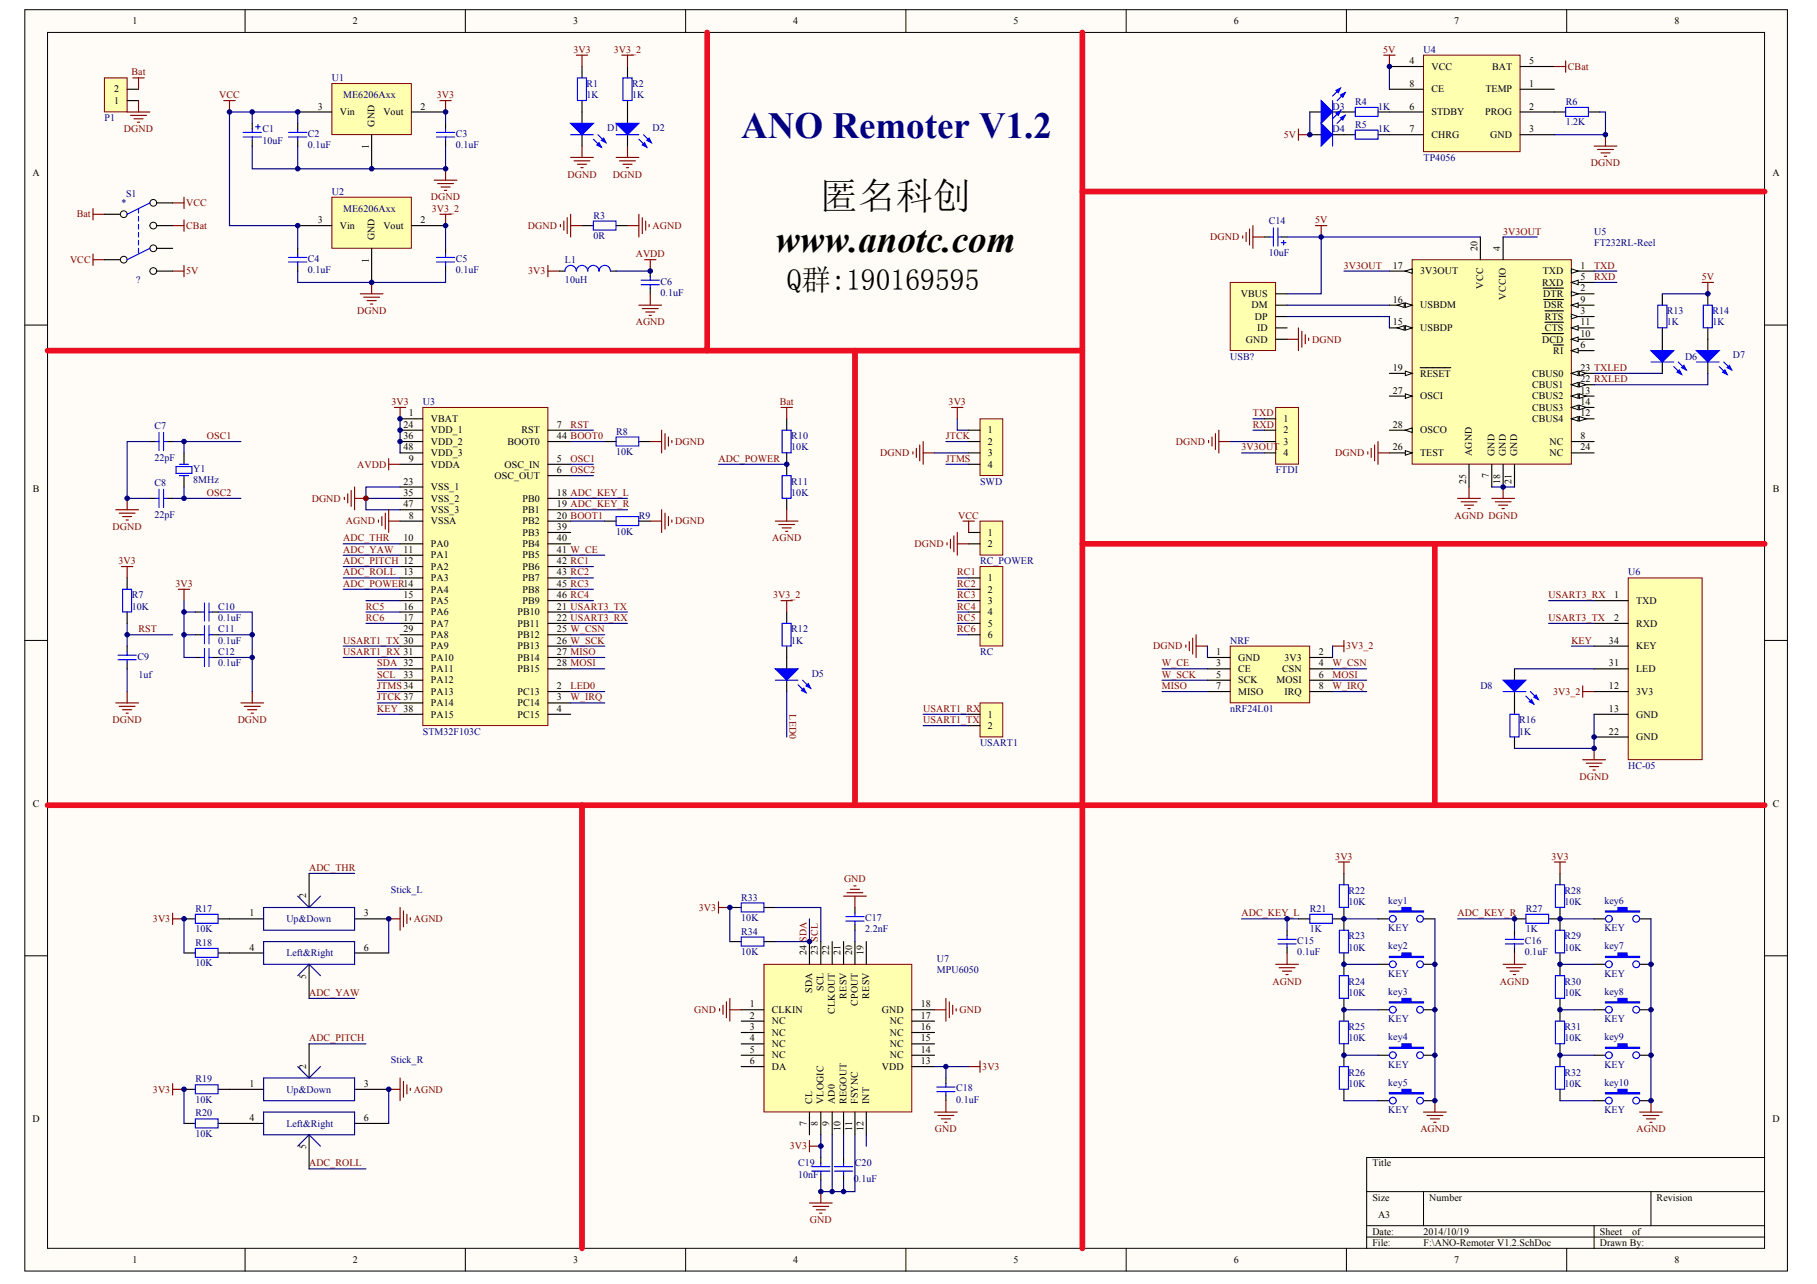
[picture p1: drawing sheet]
<svg xmlns="http://www.w3.org/2000/svg" width="297mm" height="210mm" viewBox="0 0 297 210" stroke-linecap="round" stroke-linejoin="round" font-family="sans-serif">
<defs><g id="words">
<text font-size="6.1" x="134.2" y="34.2">匿名科创</text>
<text font-size="6" fill="#000080" x="121.2" y="22.6">ANO Remoter V1.2</text>
<text font-size="6" x="126.7" y="41.1">www.anotc.com</text>
<text font-size="4.8" x="128.6" y="47.4">Q群:190169595</text>
<g font-size="1.6">
<text x="21.7" y="4">1</text>
<text x="57.7" y="4">2</text>
<text x="93.7" y="4">3</text>
<text x="129.7" y="4">4</text>
<text x="165.7" y="4">5</text>
<text x="201.7" y="4">6</text>
<text x="237.7" y="4">7</text>
<text x="273.7" y="4">8</text>
<text x="230.4" y="10.5">4</text>
<text x="234" y="11.4">VCC</text>
<text x="243.9" y="11.4">BAT</text>
<text x="250" y="10.5">5</text>
<text x="18.7" y="17">1</text>
<text x="18.7" y="15.1">2</text>
<text x="51.9" y="17.9">3</text>
<text x="68.7" y="17.9">2</text>
<text x="230.4" y="14.2">8</text>
<text x="230.4" y="17.9">6</text>
<text x="234" y="15.1">CE</text>
<text x="242.8" y="15.1">TEMP</text>
<text x="250" y="14.2">1</text>
<text x="250" y="17.9">2</text>
<text x="55.5" y="18.8">Vin</text>
<text x="61.2" y="20.7" transform="rotate(-90 61.2 20.7)">GND</text>
<text x="62.7" y="18.8">Vout</text>
<text x="230.4" y="21.6">7</text>
<text x="234" y="18.8">STDBY</text>
<text x="234" y="22.5">CHRG</text>
<text x="242.8" y="18.8">PROG</text>
<text x="243.6" y="22.5">GND</text>
<text x="250" y="21.6">3</text>
<text x="5.3" y="28.8">A</text>
<text x="60.3" y="24.3" transform="rotate(-90 60.3 24.3)">1</text>
<text x="289.7" y="28.8">A</text>
<text x="51.9" y="36.5">3</text>
<text x="55.5" y="37.4">Vin</text>
<text x="61.2" y="39.3" transform="rotate(-90 61.2 39.3)">GND</text>
<text x="62.7" y="37.4">Vout</text>
<text x="68.7" y="36.5">2</text>
<text x="241.5" y="41" transform="rotate(-90 241.5 41)">20</text>
<text x="245.3" y="41" transform="rotate(-90 245.3 41)">4</text>
<text x="60.3" y="42.9" transform="rotate(-90 60.3 42.9)">1</text>
<text x="227.7" y="43.9">17</text>
<text x="232.2" y="44.8">3V3OUT</text>
<text x="242.5" y="47.2" transform="rotate(-90 242.5 47.2)">VCC</text>
<text x="252.1" y="46.7">RXD</text>
<text x="252.2" y="44.8">TXD</text>
<text x="258.4" y="45.8">5</text>
<text x="258.4" y="43.9">1</text>
<text x="258.4" y="47.6">2</text>
<text x="202.8" y="48.6">VBUS</text>
<text x="204.6" y="50.4">DM</text>
<text x="205.1" y="52.3">DP</text>
<text x="227.7" y="53.2">15</text>
<text x="227.7" y="49.5">16</text>
<text x="232.2" y="50.4">USBDM</text>
<text x="246.2" y="49" transform="rotate(-90 246.2 49)">VCCIO</text>
<text x="252.3" y="48.6">DTR</text>
<text x="252.4" y="50.4">DSR</text>
<text x="252.6" y="52.3">RTS</text>
<text x="258.4" y="49.5">9</text>
<text x="258.4" y="53.2">11</text>
<text x="258.4" y="51.3">3</text>
<text x="203.7" y="56">GND</text>
<text x="205.5" y="54.1">ID</text>
<text x="232.2" y="54.1">USBDP</text>
<text x="252.1" y="56">DCD</text>
<text x="252.6" y="54.1">CTS</text>
<text x="253.9" y="57.8">RI</text>
<text x="258.4" y="56.9">6</text>
<text x="258.4" y="55.1">10</text>
<text x="227.7" y="60.6">19</text>
<text x="227.7" y="64.4">27</text>
<text x="232.2" y="61.6">RESET</text>
<text x="232.2" y="65.3">OSCI</text>
<text x="250.4" y="65.3">CBUS2</text>
<text x="250.4" y="63.4">CBUS1</text>
<text x="250.4" y="61.6">CBUS0</text>
<text x="258.4" y="64.4">13</text>
<text x="258.4" y="62.5">22 RXLED</text>
<text x="258.4" y="60.6">23 TXLED</text>
<text x="66" y="69.9">24</text>
<text x="66" y="71.8">36</text>
<text x="66.8" y="68.1">1</text>
<text x="70.4" y="69">VBAT</text>
<text x="70.4" y="70.9">VDD_1</text>
<text x="85.3" y="70.9">RST</text>
<text x="91.1" y="69.9">7</text>
<text x="91.1" y="71.8">44 BOOT0</text>
<text x="161.5" y="70.9">1</text>
<text x="209.8" y="69">1</text>
<text x="209.8" y="70.9">2</text>
<text x="227.7" y="69.9">28</text>
<text x="232.2" y="70.9">OSCO</text>
<text x="250.4" y="69">CBUS4</text>
<text x="250.4" y="67.1">CBUS3</text>
<text x="258.4" y="71.8">8</text>
<text x="258.4" y="68.1">12</text>
<text x="258.4" y="66.2">14</text>
<text x="66" y="73.6">48</text>
<text x="66.8" y="75.5">9</text>
<text x="70.4" y="76.4">VDDA</text>
<text x="70.4" y="72.7">VDD_2</text>
<text x="70.4" y="74.6">VDD_3</text>
<text x="82.5" y="76.4">OSC_IN</text>
<text x="83" y="72.7">BOOT0</text>
<text x="91.1" y="75.5">5</text>
<text x="91.1" y="77.4">6</text>
<text x="161.5" y="72.7">2</text>
<text x="161.5" y="74.6">3</text>
<text x="161.5" y="76.4">4</text>
<text x="209.8" y="72.7">3</text>
<text x="209.8" y="74.6">4</text>
<text x="227.7" y="73.6">26</text>
<text x="232.2" y="74.6">TEST</text>
<text x="240.6" y="74.6" transform="rotate(-90 240.6 74.6)">AGND</text>
<text x="244.3" y="74.6" transform="rotate(-90 244.3 74.6)">GND</text>
<text x="246.2" y="74.6" transform="rotate(-90 246.2 74.6)">GND</text>
<text x="248" y="74.6" transform="rotate(-90 248 74.6)">GND</text>
<text x="253.3" y="74.6">NC</text>
<text x="253.3" y="72.7">NC</text>
<text x="258.4" y="73.6">24</text>
<text x="5.4" y="80.4">B</text>
<text x="66" y="79.2">23</text>
<text x="66" y="81.1">35</text>
<text x="66" y="82.9">47</text>
<text x="70.4" y="80.1">VSS_1</text>
<text x="70.4" y="82">VSS_2</text>
<text x="70.4" y="83.9">VSS_3</text>
<text x="80.9" y="78.3">OSC_OUT</text>
<text x="85.4" y="82">PB0</text>
<text x="85.4" y="83.9">PB1</text>
<text x="91.1" y="81.1">18 ADC_KEY_L</text>
<text x="91.1" y="82.9">19 ADC_KEY_R</text>
<text x="239.7" y="79.1" transform="rotate(-90 239.7 79.1)">25</text>
<text x="243.4" y="78.2" transform="rotate(-90 243.4 78.2)">7</text>
<text x="245.3" y="79.1" transform="rotate(-90 245.3 79.1)">18</text>
<text x="247.1" y="79.1" transform="rotate(-90 247.1 79.1)">21</text>
<text x="289.8" y="80.4">B</text>
<text x="66" y="88.5">10</text>
<text x="66.8" y="84.8">8</text>
<text x="70.4" y="85.7">VSSA</text>
<text x="70.4" y="89.4">PA0</text>
<text x="85.4" y="85.7">PB2</text>
<text x="85.4" y="87.6">PB3</text>
<text x="85.4" y="89.4">PB4</text>
<text x="91.1" y="84.8">20 BOOT1</text>
<text x="91.1" y="86.6">39</text>
<text x="91.1" y="88.5">40</text>
<text x="161.5" y="87.6">1</text>
<text x="161.5" y="89.4">2</text>
<text x="66" y="90.4">11</text>
<text x="66" y="94.1">13</text>
<text x="70.4" y="91.3">PA1</text>
<text x="70.4" y="93.1">PA2</text>
<text x="70.4" y="95">PA3</text>
<text x="85.4" y="91.3">PB5</text>
<text x="85.4" y="93.1">PB6</text>
<text x="85.4" y="95">PB7</text>
<text x="91.1" y="90.4">41 W_CE</text>
<text x="91.1" y="92.2">42 RC1</text>
<text x="91.1" y="94.1">43 RC2</text>
<text x="91.1" y="95.9">45 RC3</text>
<text x="161.5" y="95">1</text>
<text x="66" y="97.8">15</text>
<text x="66" y="99.6">16</text>
<text x="66" y="101.5">17</text>
<text x="70.4" y="96.9">PA4</text>
<text x="70.4" y="98.7">PA5</text>
<text x="70.4" y="100.6">PA6</text>
<text x="84.6" y="100.6">PB10</text>
<text x="85.4" y="96.9">PB8</text>
<text x="85.4" y="98.7">PB9</text>
<text x="91.1" y="99.6">21 USART3_TX</text>
<text x="91.1" y="101.5">22 USART3_RX</text>
<text x="91.1" y="97.8">46 RC4</text>
<text x="161.5" y="96.9">2</text>
<text x="161.5" y="98.7">3</text>
<text x="161.5" y="100.6">4</text>
<text x="263.9" y="97.8">1</text>
<text x="263.9" y="101.5">2</text>
<text x="267.5" y="98.7">TXD</text>
<text x="66" y="103.4">29</text>
<text x="70.4" y="102.4">PA7</text>
<text x="70.4" y="104.3">PA8</text>
<text x="70.4" y="106.2">PA9</text>
<text x="84.6" y="102.4">PB11</text>
<text x="84.6" y="104.3">PB12</text>
<text x="84.6" y="106.2">PB13</text>
<text x="91.1" y="103.4">25 W_CSN</text>
<text x="91.1" y="105.2">26 W_SCK</text>
<text x="91.1" y="107.1">27 MISO</text>
<text x="161.5" y="102.4">5</text>
<text x="161.5" y="104.3">6</text>
<text x="198.8" y="107.1">1</text>
<text x="215.6" y="107.1">2</text>
<text x="263" y="105.2">34</text>
<text x="267.5" y="102.4">RXD</text>
<text x="267.5" y="106.2">KEY</text>
<text x="66" y="110.8">33</text>
<text x="70.4" y="108">PA10</text>
<text x="70.4" y="109.9">PA11</text>
<text x="70.4" y="111.7">PA12</text>
<text x="70.4" y="113.6">PA13</text>
<text x="84.6" y="113.6">PC13</text>
<text x="84.6" y="108">PB14</text>
<text x="84.6" y="109.9">PB15</text>
<text x="91.1" y="112.7">2</text>
<text x="91.1" y="108.9">28 MOSI</text>
<text x="198.8" y="108.9">3</text>
<text x="198.8" y="110.8">5</text>
<text x="198.8" y="112.7">7</text>
<text x="202.4" y="108">GND</text>
<text x="202.4" y="109.9">CE</text>
<text x="202.4" y="111.7">SCK</text>
<text x="202.4" y="113.6">MISO</text>
<text x="208.7" y="111.7">MOSI</text>
<text x="209.6" y="109.9">CSN</text>
<text x="210" y="113.6">IRQ</text>
<text x="210" y="108">3V3</text>
<text x="215.6" y="112.7">8</text>
<text x="215.6" y="110.8">6</text>
<text x="215.6" y="108.9">4</text>
<text x="263" y="108.9">31</text>
<text x="263" y="112.7">12</text>
<text x="267.5" y="109.9">LED</text>
<text x="267.5" y="113.6">3V3</text>
<text x="70.4" y="115.4">PA14</text>
<text x="70.4" y="117.3">PA15</text>
<text x="84.6" y="115.4">PC14</text>
<text x="84.6" y="117.3">PC15</text>
<text x="91.1" y="114.5">3</text>
<text x="91.1" y="116.4">4</text>
<text x="161.5" y="117.3">1</text>
<text x="161.5" y="119.2">2</text>
<text x="263" y="116.4">13</text>
<text x="267.5" y="117.3">GND</text>
<text x="263" y="120.1">22</text>
<text x="267.5" y="121">GND</text>
<text x="5.4" y="131.9">C</text>
<text x="289.8" y="131.9">C</text>
<text x="40.8" y="149.8">1</text>
<text x="50.1" y="146.9" transform="rotate(-90 50.1 146.9)">2</text>
<text x="59.5" y="149.8">3</text>
<text x="40.8" y="155.4">4</text>
<text x="59.5" y="155.4">6</text>
<text x="50.1" y="160" transform="rotate(-90 50.1 160)">5</text>
<text x="131.9" y="156.2" transform="rotate(-90 131.9 156.2)">24 SDA</text>
<text x="133.7" y="156.2" transform="rotate(-90 133.7 156.2)">23 SCL</text>
<text x="135.6" y="156.2" transform="rotate(-90 135.6 156.2)">22</text>
<text x="137.4" y="156.2" transform="rotate(-90 137.4 156.2)">21</text>
<text x="139.3" y="156.2" transform="rotate(-90 139.3 156.2)">20</text>
<text x="141.1" y="156.2" transform="rotate(-90 141.1 156.2)">19</text>
<text x="122.6" y="164.7">1</text>
<text x="122.6" y="166.5">2</text>
<text x="126.2" y="165.6">CLKIN</text>
<text x="126.2" y="167.5">NC</text>
<text x="132.8" y="162.3" transform="rotate(-90 132.8 162.3)">SDA</text>
<text x="134.6" y="162" transform="rotate(-90 134.6 162)">SCL</text>
<text x="136.5" y="165.7" transform="rotate(-90 136.5 165.7)">CLKOUT</text>
<text x="138.4" y="163.2" transform="rotate(-90 138.4 163.2)">RESV</text>
<text x="140.2" y="164.4" transform="rotate(-90 140.2 164.4)">CPOUT</text>
<text x="142.1" y="163.2" transform="rotate(-90 142.1 163.2)">RESV</text>
<text x="144.2" y="165.6">GND</text>
<text x="145.5" y="167.5">NC</text>
<text x="150.5" y="166.5">17</text>
<text x="150.5" y="164.7">18</text>
<text x="122.6" y="168.4">3</text>
<text x="122.6" y="170.2">4</text>
<text x="122.6" y="172.1">5</text>
<text x="122.6" y="174">6</text>
<text x="126.2" y="169.3">NC</text>
<text x="126.2" y="171.2">NC</text>
<text x="126.2" y="173">NC</text>
<text x="145.5" y="173">NC</text>
<text x="145.5" y="171.2">NC</text>
<text x="145.5" y="169.3">NC</text>
<text x="150.5" y="174">13</text>
<text x="150.5" y="172.1">14</text>
<text x="150.5" y="170.2">15</text>
<text x="150.5" y="168.4">16</text>
<text x="40.8" y="177.7">1</text>
<text x="50.1" y="174.7" transform="rotate(-90 50.1 174.7)">2</text>
<text x="59.5" y="177.7">3</text>
<text x="126.2" y="174.9">DA</text>
<text x="144.2" y="174.9">VDD</text>
<text x="5.3" y="183.5">D</text>
<text x="40.8" y="183.3">4</text>
<text x="59.5" y="183.3">6</text>
<text x="131.9" y="184.1" transform="rotate(-90 131.9 184.1)">7</text>
<text x="132.8" y="180.5" transform="rotate(-90 132.8 180.5)">CL</text>
<text x="133.7" y="184.1" transform="rotate(-90 133.7 184.1)">8</text>
<text x="134.6" y="180.5" transform="rotate(-90 134.6 180.5)">VLOGIC</text>
<text x="135.6" y="184.1" transform="rotate(-90 135.6 184.1)">9</text>
<text x="136.5" y="180.5" transform="rotate(-90 136.5 180.5)">AD0</text>
<text x="137.4" y="185" transform="rotate(-90 137.4 185)">10</text>
<text x="138.4" y="180.5" transform="rotate(-90 138.4 180.5)">REGOUT</text>
<text x="139.3" y="185" transform="rotate(-90 139.3 185)">11</text>
<text x="140.2" y="180.5" transform="rotate(-90 140.2 180.5)">FSYNC</text>
<text x="141.1" y="185" transform="rotate(-90 141.1 185)">12</text>
<text x="142.1" y="180.5" transform="rotate(-90 142.1 180.5)">INT</text>
<text x="289.7" y="183.5">D</text>
<text x="50.1" y="187.8" transform="rotate(-90 50.1 187.8)">5</text>
<text x="224.3" y="190.7">Title</text>
<text x="224.3" y="196.3">Size</text>
<text x="233.6" y="196.3">Number</text>
<text x="270.8" y="196.3">Revision</text>
<text x="224.3" y="201.8">Date:</text>
<text x="224.3" y="203.7">File:</text>
<text x="225.3" y="199">A3</text>
<text x="232.7" y="201.8">2014/10/19</text>
<text x="232.7" y="203.7">F:\ANO-Remoter V1.2.SchDoc</text>
<text x="261.5" y="201.8">Sheet</text>
<text x="261.5" y="203.7">Drawn By:</text>
<text x="266.8" y="201.8">of</text>
<text x="21.7" y="206.5">1</text>
<text x="57.7" y="206.5">2</text>
<text x="93.7" y="206.5">3</text>
<text x="129.7" y="206.5">4</text>
<text x="165.7" y="206.5">5</text>
<text x="201.7" y="206.5">6</text>
<text x="237.7" y="206.5">7</text>
<text x="273.7" y="206.5">8</text>
</g>
<g font-size="1.6" fill="#800000">
<text x="93.7" y="8.6">3V3</text>
<text x="100.4" y="8.6">3V3_2</text>
<text x="226.1" y="8.6">5V</text>
<text x="256.3" y="11.4">CBat</text>
<text x="21.5" y="12.3">Bat</text>
<text x="35.8" y="16">VCC</text>
<text x="71.4" y="16">3V3</text>
<text x="20.3" y="21.6">DGND</text>
<text x="209.9" y="22.5">5V</text>
<text x="92.8" y="29.1">DGND</text>
<text x="100.2" y="29.1">DGND</text>
<text x="260.1" y="27.2">DGND</text>
<text x="12.5" y="35.6">Bat</text>
<text x="30.5" y="33.7">VCC</text>
<text x="70.5" y="32.8">DGND</text>
<text x="70.6" y="34.6">3V3_2</text>
<text x="30.5" y="37.4">CBat</text>
<text x="86.3" y="37.4">DGND</text>
<text x="106.7" y="37.4">AGND</text>
<text x="197.8" y="39.3">DGND</text>
<text x="215" y="36.5">5V</text>
<text x="245.7" y="38.3">3V3OUT</text>
<text x="11.5" y="43">VCC</text>
<text x="30.5" y="44.8">5V</text>
<text x="86.4" y="44.8">3V3</text>
<text x="103.9" y="42.1">AVDD</text>
<text x="219.7" y="43.9">3V3OUT</text>
<text x="260.6" y="43.9">TXD</text>
<text x="260.6" y="45.8">RXD</text>
<text x="278.2" y="45.8">5V</text>
<text x="58.4" y="51.3">DGND</text>
<text x="103.9" y="53.2">AGND</text>
<text x="214.5" y="56">DGND</text>
<text x="33.8" y="71.8">OSC1</text>
<text x="64" y="66.2">3V3</text>
<text x="93.3" y="69.9">RST</text>
<text x="127.5" y="66.2">Bat</text>
<text x="154.6" y="71.8">JTCK</text>
<text x="155.1" y="66.2">3V3</text>
<text x="204.8" y="68.1">TXD</text>
<text x="204.8" y="69.9">RXD</text>
<text x="58.4" y="76.4">AVDD</text>
<text x="93.3" y="75.5">OSC1</text>
<text x="93.3" y="77.4">OSC2</text>
<text x="110.4" y="72.7">DGND</text>
<text x="117.5" y="75.5">ADC_POWER</text>
<text x="143.9" y="74.6">DGND</text>
<text x="154.6" y="75.5">JTMS</text>
<text x="192.2" y="72.7">DGND</text>
<text x="203" y="73.6">3V3OUT</text>
<text x="218.3" y="74.6">DGND</text>
<text x="33.8" y="81.1">OSC2</text>
<text x="51" y="82">DGND</text>
<text x="18.4" y="86.6">DGND</text>
<text x="56.1" y="88.5">ADC_THR</text>
<text x="56.5" y="85.7">AGND</text>
<text x="110.4" y="85.7">DGND</text>
<text x="126.2" y="88.5">AGND</text>
<text x="149.5" y="89.4">DGND</text>
<text x="156.7" y="84.8">VCC</text>
<text x="237.8" y="84.8">AGND DGND</text>
<text x="19.4" y="92.2">3V3</text>
<text x="28.7" y="95.9">3V3</text>
<text x="56.1" y="90.4">ADC_YAW</text>
<text x="56.1" y="92.2">ADC_PITCH 12</text>
<text x="56.1" y="94.1">ADC_ROLL</text>
<text x="56.1" y="95.9">ADC_POWER14</text>
<text x="156.5" y="94.1">RC1</text>
<text x="156.5" y="95.9">RC2</text>
<text x="59.8" y="99.6">RC5</text>
<text x="59.8" y="101.5">RC6</text>
<text x="126.4" y="97.8">3V3_2</text>
<text x="156.5" y="97.8">RC3</text>
<text x="156.5" y="99.6">RC4</text>
<text x="156.5" y="101.5">RC5</text>
<text x="253.2" y="97.8">USART3_RX</text>
<text x="253.2" y="101.5">USART3_TX</text>
<text x="22.6" y="103.4">RST</text>
<text x="56.1" y="105.2">USART1_TX 30</text>
<text x="56.1" y="107.1">USART1_RX 31</text>
<text x="156.5" y="103.4">RC6</text>
<text x="188.5" y="106.2">DGND</text>
<text x="220.1" y="106.2">3V3_2</text>
<text x="256.9" y="105.2">KEY</text>
<text x="61.7" y="112.7">JTMS34</text>
<text x="61.7" y="110.8">SCL</text>
<text x="61.7" y="108.9">SDA 32</text>
<text x="93.3" y="112.7">LED0</text>
<text x="190" y="108.9">W_CE</text>
<text x="190" y="110.8">W_SCK</text>
<text x="190" y="112.7">MISO</text>
<text x="217.8" y="108.9">W_CSN</text>
<text x="217.8" y="110.8">MOSI</text>
<text x="217.8" y="112.7">W_IRQ</text>
<text x="253.9" y="113.6">3V3_2</text>
<text x="18.4" y="118.2">DGND</text>
<text x="38.9" y="118.2">DGND</text>
<text x="61.7" y="114.5">JTCK 37</text>
<text x="61.7" y="116.4">KEY 38</text>
<text x="93.3" y="114.5">W_IRQ</text>
<text x="129.1" y="116.8" transform="rotate(90 129.1 116.8)">LED0</text>
<text x="150.9" y="118.2">USART1_TX</text>
<text x="150.9" y="116.4">USART1_RX</text>
<text x="258.2" y="127.5">DGND</text>
<text x="50.5" y="142.4">ADC_THR</text>
<text x="218.3" y="140.5">3V3</text>
<text x="253.6" y="140.5">3V3</text>
<text x="114.2" y="148.9">3V3</text>
<text x="138" y="144.2">GND</text>
<text x="203" y="149.8">ADC_KEY_L</text>
<text x="238.3" y="149.8">ADC_KEY_R</text>
<text x="25" y="150.7">3V3</text>
<text x="67.6" y="150.7">AGND</text>
<text x="208" y="161">AGND</text>
<text x="245.2" y="161">AGND</text>
<text x="50.5" y="162.8">ADC_YAW</text>
<text x="113.5" y="165.6">GND</text>
<text x="156.9" y="165.6">GND</text>
<text x="50.5" y="170.2">ADC_PITCH</text>
<text x="25" y="178.6">3V3</text>
<text x="67.6" y="178.6">AGND</text>
<text x="160.6" y="174.9">3V3</text>
<text x="152.9" y="185.1">GND</text>
<text x="232.2" y="185.1">AGND</text>
<text x="267.5" y="185.1">AGND</text>
<text x="50.5" y="190.7">ADC_ROLL</text>
<text x="129.1" y="187.9">3V3</text>
<text x="132.4" y="200">GND</text>
</g>
<g font-size="1.6" fill="#000080">
<text x="232.7" y="8.6">U4</text>
<text x="54.2" y="13.3">U1</text>
<text x="56.1" y="16">ME6206Axx</text>
<text x="95.9" y="16">1K</text>
<text x="95.9" y="14.2">R1</text>
<text x="103.3" y="16">1K</text>
<text x="103.3" y="14.2">R2</text>
<text x="217.8" y="17.9">D3</text>
<text x="221.6" y="17.2">R4</text>
<text x="225.3" y="17.9">1K</text>
<text x="256" y="17.2">R6</text>
<text x="17.1" y="19.8">P1</text>
<text x="42.9" y="23.5">10uF</text>
<text x="42.9" y="21.6">C1</text>
<text x="50.3" y="22.4">C2</text>
<text x="74.5" y="22.4">C3</text>
<text x="99.2" y="21.4">D1</text>
<text x="106.7" y="21.4">D2</text>
<text x="217.8" y="21.6">D4</text>
<text x="221.6" y="20.9">R5</text>
<text x="225.3" y="21.6">1K</text>
<text x="256" y="20.5">1.2K</text>
<text x="50.3" y="24.2">0.1uF</text>
<text x="74.5" y="24.2">0.1uF</text>
<text x="232.7" y="26.3">TP4056</text>
<text x="19.9" y="33.7">*</text>
<text x="20.6" y="32.2">S1</text>
<text x="54.2" y="31.8">U2</text>
<text x="56.1" y="34.6">ME6206Axx</text>
<text x="97" y="35.7">R3</text>
<text x="97" y="39.1">0R</text>
<text x="207.4" y="41.9">10uF</text>
<text x="207.4" y="36.7">C14</text>
<text x="260.6" y="38.3">U5</text>
<text x="260.6" y="40.2">FT232RL-Reel</text>
<text x="22.3" y="46.3">?</text>
<text x="50.3" y="44.7">0.1uF</text>
<text x="50.3" y="42.8">C4</text>
<text x="74.5" y="44.7">0.1uF</text>
<text x="74.5" y="42.8">C5</text>
<text x="92.4" y="46.3">10uH</text>
<text x="92.4" y="43">L1</text>
<text x="108" y="46.5">C6</text>
<text x="108" y="48.4">0.1uF</text>
<text x="272.5" y="53.2">1K</text>
<text x="272.5" y="51.3">R13</text>
<text x="279.9" y="53.2">1K</text>
<text x="279.9" y="51.3">R14</text>
<text x="201.1" y="58.8">USB?</text>
<text x="275.5" y="58.8">D6</text>
<text x="283.3" y="58.6">D7</text>
<text x="25.2" y="70.1">C7</text>
<text x="69.1" y="66.2">U3</text>
<text x="100.7" y="71">R8</text>
<text x="129.4" y="71.8">R10</text>
<text x="25.2" y="75.3">22pF</text>
<text x="31.6" y="77.2">Y1</text>
<text x="100.7" y="74.4">10K</text>
<text x="129.4" y="73.6">10K</text>
<text x="208.5" y="77.4">FTDI</text>
<text x="25.2" y="79.4">C8</text>
<text x="31.6" y="79">8MHz</text>
<text x="129.4" y="81.1">10K</text>
<text x="129.4" y="79.2">R11</text>
<text x="160.2" y="79.2">SWD</text>
<text x="25.2" y="84.6">22pF</text>
<text x="100.7" y="87.4">10K</text>
<text x="104.4" y="84.8">R9</text>
<text x="160.2" y="92.2">RC_POWER</text>
<text x="266.2" y="94.1">U6</text>
<text x="21.5" y="99.6">10K</text>
<text x="21.5" y="97.8">R7</text>
<text x="35.7" y="101.5">0.1uF</text>
<text x="35.7" y="99.6">C10</text>
<text x="22.5" y="107.8">C9</text>
<text x="35.7" y="105.2">0.1uF</text>
<text x="35.7" y="103.4">C11</text>
<text x="35.7" y="107.1">C12</text>
<text x="129.4" y="105.2">1K</text>
<text x="129.4" y="103.4">R12</text>
<text x="160.2" y="107.1">RC</text>
<text x="201.1" y="105.2">NRF</text>
<text x="22.6" y="110.8">1uf</text>
<text x="35.7" y="108.9">0.1uF</text>
<text x="132.7" y="110.6">D5</text>
<text x="242" y="112.7">D8</text>
<text x="201.1" y="116.4">nRF24L01</text>
<text x="248.3" y="118.2">R16</text>
<text x="69.1" y="120.1">STM32F103C</text>
<text x="160.2" y="121.9">USART1</text>
<text x="248.3" y="120.1">1K</text>
<text x="266.2" y="125.7">HC-05</text>
<text x="31.9" y="149.1">R17</text>
<text x="63.9" y="145.9">Stick_L</text>
<text x="121.2" y="147.2">R33</text>
<text x="214.1" y="149.1">R21</text>
<text x="220.4" y="148">10K</text>
<text x="220.4" y="146.1">R22</text>
<text x="227" y="147.8">key1</text>
<text x="249.4" y="149.1">R27</text>
<text x="255.8" y="148">10K</text>
<text x="255.8" y="146.1">R28</text>
<text x="262.3" y="147.8">key6</text>
<text x="31.9" y="152.4">10K</text>
<text x="31.9" y="154.6">R18</text>
<text x="46.8" y="150.7">Up&amp;Down</text>
<text x="121.2" y="152.8">R34</text>
<text x="121.2" y="150.6">10K</text>
<text x="141.4" y="152.4">2.2nF</text>
<text x="141.4" y="150.6">C17</text>
<text x="212.1" y="154.3">C15</text>
<text x="214.1" y="152.4">1K</text>
<text x="220.4" y="155.4">10K</text>
<text x="220.4" y="153.5">R23</text>
<text x="227" y="152.2">KEY</text>
<text x="227" y="155.2">key2</text>
<text x="249.3" y="154.3">C16</text>
<text x="249.4" y="152.4">1K</text>
<text x="255.8" y="155.4">10K</text>
<text x="255.8" y="153.5">R29</text>
<text x="262.3" y="152.2">KEY</text>
<text x="262.3" y="155.2">key7</text>
<text x="31.9" y="158">10K</text>
<text x="46.8" y="156.3">Left&amp;Right</text>
<text x="121.2" y="156.1">10K</text>
<text x="153.1" y="157.2">U7</text>
<text x="153.1" y="159.1">MPU6050</text>
<text x="212.1" y="156.1">0.1uF</text>
<text x="220.4" y="161">R24</text>
<text x="227" y="159.7">KEY</text>
<text x="249.3" y="156.1">0.1uF</text>
<text x="255.8" y="161">R30</text>
<text x="262.3" y="159.7">KEY</text>
<text x="220.4" y="162.8">10K</text>
<text x="227" y="162.6">key3</text>
<text x="227" y="167.1">KEY</text>
<text x="255.8" y="162.8">10K</text>
<text x="262.3" y="162.6">key8</text>
<text x="262.3" y="167.1">KEY</text>
<text x="63.9" y="173.8">Stick_R</text>
<text x="220.4" y="170.2">10K</text>
<text x="220.4" y="168.4">R25</text>
<text x="227" y="170.1">key4</text>
<text x="255.8" y="170.2">10K</text>
<text x="255.8" y="168.4">R31</text>
<text x="262.3" y="170.1">key9</text>
<text x="31.9" y="176.9">R19</text>
<text x="46.8" y="178.6">Up&amp;Down</text>
<text x="156.3" y="178.4">C18</text>
<text x="220.4" y="177.7">10K</text>
<text x="220.4" y="175.8">R26</text>
<text x="227" y="174.5">KEY</text>
<text x="227" y="177.5">key5</text>
<text x="255.8" y="177.7">10K</text>
<text x="255.8" y="175.8">R32</text>
<text x="262.3" y="174.5">KEY</text>
<text x="262.3" y="177.5">key10</text>
<text x="31.9" y="180.3">10K</text>
<text x="31.9" y="185.9">10K</text>
<text x="31.9" y="182.5">R20</text>
<text x="46.8" y="184.2">Left&amp;Right</text>
<text x="156.3" y="180.3">0.1uF</text>
<text x="227" y="182">KEY</text>
<text x="262.3" y="182">KEY</text>
<text x="130.5" y="190.7">C19</text>
<text x="139.8" y="190.7">C20</text>
<text x="130.5" y="192.5">10nF</text>
<text x="139.6" y="193.3">0.1uF</text>
</g>
</g></defs>
<g fill="#fffcf8" stroke="#000" stroke-width=".16">
<path d="M4.1 1.6h288.1v206.2h-288.1z"/>
<path d="M7.8 5.3h280.7v198.8h-280.7z"/>
</g>
<g fill="none" stroke="#000" stroke-width=".16">
<path d="M40.1 1.6v3.7M76.1 1.6v3.7M112.1 1.6v3.7M148.1 1.6v3.7M184.1 1.6v3.7M220.1 1.6v3.7M256.1 1.6v3.7M4.1 53.1h3.7M288.5 53.1h3.7M4.1 104.7h3.7M288.5 104.7h3.7M4.1 156.3h3.7"/>
<path d="M288.5 156.3h3.7M223.4 194.8h65.1M232.7 194.8v5.6M269.9 194.8v5.6M288.5 189.2h-65.1v14.9M40.1 204.1v3.7M76.1 204.1v3.7M112.1 204.1v3.7M148.1 204.1v3.7M184.1 204.1v3.7M220.1 204.1v3.7M223.4 200.4h65.1"/>
<path d="M223.4 202.2h65.1M256.1 204.1v3.7M260.6 200.4v3.7"/>
</g>
<circle cx="59.8" cy="81.5" r=".36" fill="#000080" stroke="#000080" stroke-width=".16"/>
<path d="M69.1 66.6h20.5v52h-20.5z" fill="#ffffb0" stroke="#800000" stroke-width=".16"/>
<g fill="none" stroke="#000" stroke-width=".19">
<path d="M95.1 10.9v1.8M95.1 16.4v3.8M95.1 22v1.9M24.5 72.2h.9M27.3 72.2h.9M30.1 74v1.9M30.1 77.8v1.8M65.4 68.5h3.7M65.4 75.9h3.7M65.4 70.3h3.7M65.4 79.6h3.7M65.4 72.2h3.7"/>
<path d="M65.4 74h3.7M89.6 75.9h3.7M89.6 77.8h3.7M89.6 70.3h3.7M89.6 72.2h3.7M98.9 72.2h1.8M104.4 72.2h1.9M20.8 94.5v1.8M24.5 81.5h.9M27.3 81.5h.9M65.4 85.2h3.7M65.4 88.9h3.7"/>
<path d="M65.4 90.8h3.7M65.4 92.6h3.7M65.4 94.5h3.7M65.4 96.3h3.7M65.4 98.2h3.7M65.4 81.5h3.7M65.4 83.3h3.7M89.6 85.2h3.7M89.6 88.9h3.7M89.6 90.8h3.7M89.6 92.6h3.7M89.6 94.5h3.7"/>
<path d="M89.6 96.3h3.7M89.6 98.2h3.7M89.6 81.5h3.7M89.6 83.3h3.7M89.6 87h3.7M98.9 85.2h1.8M104.4 85.2h1.9M20.8 100.1v1.8M20.8 105.6v1M20.8 108.4v.9M31.9 100.1h1M31.9 103.8h1"/>
<path d="M31.9 107.5h1M34.7 100.1h1M34.7 103.8h1M34.7 107.5h1M65.4 113.1h3.7M65.4 114.9h3.7M65.4 116.8h3.7M65.4 100.1h3.7M65.4 101.9h3.7M65.4 103.8h3.7M65.4 105.6h3.7M65.4 107.5h3.7"/>
<path d="M65.4 109.3h3.7M65.4 111.2h3.7M89.6 113.1h3.7M89.6 114.9h3.7M89.6 116.8h3.7M89.6 100.1h3.7M89.6 101.9h3.7M89.6 103.8h3.7M89.6 105.6h3.7M89.6 107.5h3.7M89.6 109.3h3.7"/>
</g>
<g fill="none" stroke="#000080" stroke-width=".19">
<path d="M24.5 72.2h-3.7v9.3h3.7M28.2 72.2h11.2M30.1 72.2v1.8M30.1 79.6v1.9M65.4 79.6h-5.6v3.7h5.6M65.4 68.5v5.5M93.3 72.2h5.6M93.3 75.9h3.7M93.3 77.8h3.7M93.3 70.3h3.7M28.2 81.5h11.2M30.1 98.2v1.9h1.8"/>
<path d="M59.8 81.5h5.6M93.3 85.2h5.6M20.8 101.9v1.9h7.4M20.8 103.8v1.8M20.8 109.3v3.8M35.7 100.1h5.5v13M35.7 107.5h5.5M35.7 103.8h5.5M56.1 107.5h9.3M56.1 105.6h9.3"/>
</g>
<g fill="none" stroke="#800000" stroke-width=".19">
<path d="M93.3 25.7h3.7M93.8 26.3h2.6M94.4 26.9h1.5M95 27.4h.3M95.1 23.9v1.8M58 79.6v3.7M64.5 66.6h1.8M65.4 66.6v1.9M106.3 72.2h1.9M108.2 70.3v3.7M108.7 70.9v2.6M109.3 71.4v1.5"/>
<path d="M109.8 72v.4M18.9 83.3h3.7M19.5 83.9h2.6M19.9 92.6h1.8M20 84.4h1.5M20.6 85h.4M20.8 81.5v1.8M20.8 92.6v1.9M29.2 96.3h1.8M30.1 96.3v1.9M56.3 81.3v.4M56.9 80.7v1.5"/>
<path d="M57.4 80.2v2.6M58 81.5h1.8M106.3 85.2h1.9M108.2 83.3v3.7M108.7 83.9v2.6M109.3 84.4v1.5M109.8 85v.4M18.9 114.9h3.7M19.5 115.5h2.6M20 116h1.5M20.6 116.6h.4M20.8 113.1v1.8"/>
<path d="M39.4 114.9h3.7M39.9 115.5h2.6M40.5 116h1.5M41 116.6h.4M41.2 113.1v1.8"/>
</g>
<g fill="none" stroke="#00f" stroke-width=".19">
<path d="M94.4 12.7h1.5v3.7h-1.5zM93.3 22h3.7M97 22.8l1.3 1.3M97.7 22l1.4 1.3M25.4 72.2h.6M26 70.7v3M26 80v3M26.7 70.7v3M26.7 80v3M26.7 72.2h.6M28.8 76.3h2.6v1.1h-2.6zM29.3 75.9h1.5"/>
<path d="M29.3 77.8h1.5M100.7 71.4h3.7v1.5h-3.7zM20 96.3h1.5v3.7h-1.5zM25.4 81.5h.6M26.7 81.5h.6M33.4 98.6v2.9M34.2 98.6v2.9M100.7 84.4h3.7v1.5h-3.7zM19.3 107.9h3M19.3 107.1h3M20.8 106.6v.5M20.8 107.9v.5"/>
<path d="M32.9 100.1h.5M32.9 103.8h.5M32.9 107.5h.5M33.4 102.3v3M33.4 106v3M34.2 102.3v3M34.2 106v3M34.2 100.1h.5M34.2 103.8h.5M34.2 107.5h.5"/>
</g>
<circle cx="59.8" cy="81.5" r=".36" fill="#800000" stroke="#800000" stroke-width=".16"/>
<g fill="#00f" stroke="#00f" stroke-width=".19">
<path d="M93.3 20.2h3.7l-1.9 1.8z"/>
<path d="M97.6 23.7l.3-.4 .4 .8z"/>
<path d="M98.3 23l.4-.4 .4 .7z"/>
</g>
<path d="M54.2 13.7h13v8.3h-13z" fill="#ffffb0" stroke="#800000" stroke-width=".16"/>
<path d="M48.7 18.3h5.5M67.3 18.3h5.5M41.2 20.2v.9M41.2 23v.9M48.7 20.2v.9M48.7 23v.9M60.8 22v5.6M72.8 20.2v.9M72.8 23v.9" fill="none" stroke="#000" stroke-width=".19"/>
<g fill="none" stroke="#00f" stroke-width=".19">
<path d="M39.7 21.7h3M39.7 22.4h3M41.2 21.1v.6M41.2 22.4v.6M41.8 20.7h.7M42.2 20.4v.7M47.2 21.7h3M47.2 22.4h3M48.7 21.1v.6M48.7 22.4v.6M71.4 21.7h2.9M71.4 22.4h2.9"/>
<path d="M72.8 21.1v.6M72.8 22.4v.6"/>
</g>
<g fill="none" stroke="#800000" stroke-width=".19">
<path d="M36.6 16.4h1.8M37.5 16.4v1.9M71.9 16.4h1.9M72.8 16.4v1.9M71 29.5h3.7M71.5 30h2.6M72.1 30.6h1.5M72.7 31.1h.3M72.8 27.6v1.9M149.2 73.9v.3M149.8 73.3v1.5M150.4 72.7v2.6"/>
<path d="M150.9 72.2v3.7M150.9 74h1.9"/>
</g>
<path d="M41.2 18.3v1.9M72.8 18.3v1.9M41.2 23.9v3.7h7.5v-3.7M72.8 23.9v3.7h-24.1M152.8 74h5.6M154.6 72.2h3.8M156.5 68.5v1.8h1.9" fill="none" stroke="#000080" stroke-width=".19"/>
<path d="M208.5 66.6h3.8v9.3h-3.8z" fill="#ffffb0" stroke="#800000" stroke-width=".16"/>
<path d="M206.7 68.5h1.8M206.7 70.3h1.8M206.7 72.2h1.8M206.7 74h1.8" fill="none" stroke="#000" stroke-width=".19"/>
<path d="M197.6 72v.4M198.1 71.4v1.5M198.7 70.9v2.6M199.3 70.3v3.7M199.3 72.2h1.8" fill="none" stroke="#800000" stroke-width=".19"/>
<path d="M160.2 68.5h3.7v9.2h-3.7z" fill="#ffffb0" stroke="#800000" stroke-width=".16"/>
<path d="M102.6 10.9v1.8M102.6 16.4v3.8M102.6 22v1.9M128.6 68.5v1.8M128.6 74v3.8M158.4 70.3h1.8M158.4 72.2h1.8M158.4 74h1.8M158.4 75.9h1.8M128.6 81.5v1.8M128.6 100.1v1.8M128.6 105.6v1.9" fill="none" stroke="#000" stroke-width=".19"/>
<path d="M101.8 12.7h1.5v3.7h-1.5zM100.7 22h3.7M104.4 22.8l1.3 1.3M105.2 22l1.3 1.3M127.9 70.3h1.4v3.7h-1.4zM127.9 77.8h1.4v3.7h-1.4zM127.9 101.9h1.4v3.7h-1.4z" fill="none" stroke="#00f" stroke-width=".19"/>
<g fill="none" stroke="#800000" stroke-width=".19">
<path d="M94.2 9h1.9M95.1 9v1.9M101.7 9h1.8M102.6 9v1.9M100.7 25.7h3.7M101.3 26.3h2.6M101.8 26.9h1.5M102.4 27.4h.4M102.6 23.9v1.8M155.6 66.6h1.8M156.5 66.6v1.9M126.7 85.2h3.8"/>
<path d="M127.3 85.7h2.6M127.9 86.3h1.5M128.4 86.9h.4M128.6 83.3v1.9"/>
</g>
<g fill="#00f" stroke="#00f" stroke-width=".19">
<path d="M100.7 20.2h3.7l-1.8 1.8z"/>
<path d="M105 23.7l.4-.4 .3 .8z"/>
<path d="M105.7 23l.4-.4 .4 .7z"/>
</g>
<path d="M266.2 94.5h12.1v29.7h-12.1z" fill="#ffffb0" stroke="#800000" stroke-width=".16"/>
<path d="M260.6 98.2h5.6M247.6 109.3v1.9M247.6 113.1v3.7M260.6 101.9h5.6M260.6 105.6h5.6M260.6 109.3h5.6M260.6 113.1h5.6M260.6 116.8h5.6M247.6 120.5v1.8M260.6 120.5h5.6" fill="none" stroke="#000" stroke-width=".19"/>
<path d="M258.7 112.1v1.9M258.7 113.1h1.9M258.7 124.2h3.8M259.3 124.8h2.6M259.9 125.3h1.4M260.4 125.9h.4M260.6 122.3v1.9" fill="none" stroke="#800000" stroke-width=".19"/>
<g fill="#00f" stroke="#00f" stroke-width=".19">
<path d="M245.7 111.2h3.7l-1.8 1.9z"/>
<path d="M250 114.7l.4-.3 .3 .7z"/>
<path d="M250.7 114l.4-.4 .4 .8z"/>
</g>
<path d="M245.7 113.1h3.7M246.8 116.8h1.5v3.7h-1.5zM249.4 113.8l1.3 1.3M250.2 113.1l1.3 1.3" fill="none" stroke="#00f" stroke-width=".19"/>
<path d="M253.2 98.2h7.4M247.6 109.3h13M253.2 101.9h7.4M256.9 105.6h3.7M260.6 116.8v5.5h-13" fill="none" stroke="#000080" stroke-width=".19"/>
<path d="M17.1 12.7h3.7v5.6h-3.7z" fill="#ffffb0" stroke="#800000" stroke-width=".16"/>
<path d="M20.8 16.4h1.8M20.8 14.6h1.8M95.1 36.9h1.9M100.7 36.9h1.9" fill="none" stroke="#000" stroke-width=".19"/>
<g fill="none" stroke="#800000" stroke-width=".19">
<path d="M20.8 18.3h3.7M21.3 18.9h2.6M21.7 12.7h1.9M21.9 19.4h1.5M22.5 20h.3M22.6 12.7v1.9M22.6 16.4v1.9M91.6 36.7v.4M92.2 36.1v1.5M92.7 35.6v2.6M93.3 35v3.7M93.3 36.9h1.8"/>
<path d="M102.6 36.9h1.8M104.4 35v3.7M105 35.6v2.6M105.6 36.1v1.5M106.1 36.7v.4"/>
</g>
<path d="M97 36.1h3.7v1.5h-3.7z" fill="none" stroke="#00f" stroke-width=".19"/>
<path d="M93.3 92.6h3.7M93.3 94.5h3.7M93.3 96.3h3.7M93.3 98.2h3.7" fill="none" stroke="#000080" stroke-width=".19"/>
<path d="M160.2 114.9h3.7v5.6h-3.7z" fill="#ffffb0" stroke="#800000" stroke-width=".16"/>
<g fill="none" stroke="#000" stroke-width=".19">
<path d="M158.4 116.8h1.8M158.4 118.6h1.8M37.5 150.2h5.6M37.5 155.8h5.6M50.5 142.8v5.6M50.5 157.6v5.6M58 150.2h5.5M58 155.8h5.5M37.5 178.1h5.6M50.5 170.6v5.6M58 178.1h5.5M37.5 183.7h5.6"/>
<path d="M50.5 185.5v5.6M58 183.7h5.5"/>
</g>
<path d="M61.7 113.1h3.7M61.7 114.9h3.7" fill="none" stroke="#000080" stroke-width=".19"/>
<path d="M43.1 148.4h14.9v3.7h-14.9zM43.1 153.9h14.9v3.7h-14.9zM48.7 146.5l1.8 1.9 1.9-1.9M48.7 159.5l1.8-1.9 1.9 1.9M43.1 176.2h14.9v3.7h-14.9zM48.7 174.4l1.8 1.8 1.9-1.8M43.1 181.8h14.9v3.7h-14.9zM48.7 187.4l1.8-1.9 1.9 1.9" fill="none" stroke="#0c0087" stroke-width=".19"/>
<path d="M54.2 32.2h13v8.4h-13z" fill="#ffffb0" stroke="#800000" stroke-width=".16"/>
<g fill="none" stroke="#000" stroke-width=".19">
<path d="M48.7 36.9h5.5M67.3 36.9h5.5M48.7 40.6v.9M48.7 43.4v.9M60.8 40.6v5.6M72.8 40.6v.9M72.8 43.4v.9M225.3 150.2h1.8M225.3 157.6h1.8M232.7 150.2h1.9M232.7 157.6h1.9M260.6 150.2h1.9"/>
<path d="M260.6 157.6h1.9M268 150.2h1.9M268 157.6h1.9M225.3 165.1h1.8M225.3 172.5h1.8M232.7 165.1h1.9M232.7 172.5h1.9M260.6 165.1h1.9M260.6 172.5h1.9M268 165.1h1.9M268 172.5h1.9"/>
</g>
<g fill="none" stroke="#00f" stroke-width=".19">
<path d="M47.2 42.1h3M47.2 42.8h3M48.7 41.5v.6M48.7 42.8v.6M71.4 42.1h2.9M71.4 42.8h2.9M72.8 41.5v.6M72.8 42.8v.6"/>
<circle cx="227.7" cy="157.6" r=".55"/>
<circle cx="227.7" cy="150.2" r=".55"/>
<circle cx="232.1" cy="157.6" r=".55"/>
<circle cx="232.1" cy="150.2" r=".55"/>
<circle cx="263" cy="157.6" r=".55"/>
<circle cx="263" cy="150.2" r=".55"/>
<circle cx="267.5" cy="157.6" r=".55"/>
<circle cx="267.5" cy="150.2" r=".55"/>
<circle cx="227.7" cy="165.1" r=".55"/>
<circle cx="227.7" cy="172.5" r=".55"/>
<circle cx="232.1" cy="165.1" r=".55"/>
<circle cx="232.1" cy="172.5" r=".55"/>
<circle cx="263" cy="165.1" r=".55"/>
<circle cx="263" cy="172.5" r=".55"/>
<circle cx="267.5" cy="165.1" r=".55"/>
<circle cx="267.5" cy="172.5" r=".55"/>
</g>
<path d="M72.8 36.9v3.7M48.7 44.3v1.9h24.1v-1.9" fill="none" stroke="#000080" stroke-width=".19"/>
<path d="M71.9 35h1.9M72.8 35v1.9M15.2 41.5v1.9M15.2 42.5h1.9M28.2 44.3h1.9M30.1 43.4v1.8M58.9 48h3.7M59.5 48.6h2.6M60 49.1h1.5M60.6 49.7h.3M60.8 46.2v1.8" fill="none" stroke="#800000" stroke-width=".19"/>
<g fill="#00f" stroke="#00f" stroke-width=".19">
<path d="M227.1 148.9h2.1v-.5h1.5v.5h2v.2h-5.6z" fill-rule="evenodd"/>
<path d="M227.1 156.3h2.1v-.5h1.5v.5h2v.2h-5.6z" fill-rule="evenodd"/>
<path d="M227.1 163.8h2.1v-.6h1.5v.6h2v.2h-5.6z" fill-rule="evenodd"/>
<path d="M227.1 171.2h2.1v-.6h1.5v.6h2v.2h-5.6z" fill-rule="evenodd"/>
<path d="M262.5 148.9h2v-.5h1.5v.5h2v.2h-5.5z" fill-rule="evenodd"/>
<path d="M262.5 156.3h2v-.5h1.5v.5h2v.2h-5.5z" fill-rule="evenodd"/>
<path d="M262.5 163.8h2v-.6h1.5v.6h2v.2h-5.5z" fill-rule="evenodd"/>
<path d="M262.5 171.2h2v-.6h1.5v.6h2v.2h-5.5z" fill-rule="evenodd"/>
</g>
<path d="M201.1 46.2h7.4v11.1h-7.4z" fill="#ffffb0" stroke="#800000" stroke-width=".16"/>
<path d="M208.5 48h1.9M208.5 49.9h1.9M208.5 51.7h1.9M208.5 53.6h1.9M208.5 55.5h1.9" fill="none" stroke="#000" stroke-width=".19"/>
<path d="M232.7 9h15.8v15.8h-15.8z" fill="#ffffb0" stroke="#800000" stroke-width=".16"/>
<g fill="none" stroke="#000" stroke-width=".19">
<path d="M214.1 18.3h1.9M217.8 18.3h3.8M225.3 18.3h7.4M227.1 10.9h5.6M227.1 14.6h5.6M248.5 10.9h5.6M248.5 14.6h5.6M248.5 18.3h7.5M259.7 18.3h1.8M214.1 22h1.9M217.8 22h3.8M225.3 22h7.4"/>
<path d="M248.5 22h5.6"/>
</g>
<g fill="#00f" stroke="#00f" stroke-width=".19">
<path d="M216 16.4l1.8 1.9-1.8 1.9z"/>
<path d="M219.1 15.5l.8-.4-.4 .8z"/>
<path d="M218.4 14.8l.7-.4-.3 .7z"/>
<path d="M216 20.2l1.8 1.8-1.8 1.9z"/>
<path d="M219.1 19.2l.8-.3-.4 .7z"/>
<path d="M218.4 18.5l.7-.4-.3 .8z"/>
</g>
<path d="M217.8 16.4v7.5M219.1 14.4l-1.3 1.3M219.1 18.1l-1.3 1.3M219.9 15.1l-1.3 1.3M219.9 18.9l-1.3 1.3M221.6 17.6h3.7v1.4h-3.7zM256 17.6h3.7v1.4h-3.7zM221.6 21.3h3.7v1.4h-3.7z" fill="none" stroke="#00f" stroke-width=".19"/>
<path d="M226.2 9h1.9M227.1 9v1.9M254.1 10.9h1.9M256 9.9v1.9M212.3 21.1v1.9M212.3 22h1.8M260.6 23.9h3.7M261.2 24.4h2.6M261.7 25h1.5M262.3 25.6h.3M262.5 22v1.9" fill="none" stroke="#800000" stroke-width=".19"/>
<path d="M214.1 18.3v3.7M227.1 10.9v3.7M261.5 18.3h1v3.7h-8.4" fill="none" stroke="#000080" stroke-width=".19"/>
<path d="M230.9 42.5h26v33.4h-26z" fill="#ffffb0" stroke="#800000" stroke-width=".16"/>
<path d="M245.7 38.7v3.8M256.9 46.2h3.7M256.9 74h3.7M256.9 72.2h3.7" fill="none" stroke="#000" stroke-width=".19"/>
<path d="M256.9 46.2l1.1-.4v.7z" fill="#fffcf8" stroke="#000" stroke-width=".16"/>
<path d="M256.9 57.3h3.7" fill="none" stroke="#000" stroke-width=".19"/>
<path d="M256.9 57.3l1.1-.4v.8z" fill="#fffcf8" stroke="#000" stroke-width=".16"/>
<path d="M253.9 56.4h1.7M256.9 49.9h3.7M243.9 75.9v3.7" fill="none" stroke="#000" stroke-width=".19"/>
<path d="M256.9 49.9l1.1-.4v.8z" fill="#fffcf8" stroke="#000" stroke-width=".16"/>
<path d="M252.4 49h3.2M256.9 55.5h3.7" fill="none" stroke="#000" stroke-width=".19"/>
<path d="M256.9 55.5l1.1-.4v.7z" fill="#fffcf8" stroke="#000" stroke-width=".16"/>
<path d="M252.1 54.5h3.5M256.9 53.6h3.7" fill="none" stroke="#000" stroke-width=".19"/>
<path d="M256.9 53.6l1.1-.4v.8z" fill="#fffcf8" stroke="#000" stroke-width=".16"/>
<path d="M252.6 52.7h3M256.9 68.5h3.7" fill="none" stroke="#000" stroke-width=".19"/>
<g fill="#fffcf8" stroke="#000" stroke-width=".16">
<path d="M256.9 68.5l1.1-.4v.7z"/>
<path d="M258.2 68.1l1.1 .4-1.1 .3z"/>
</g>
<path d="M256.9 64.8h3.7" fill="none" stroke="#000" stroke-width=".19"/>
<g fill="#fffcf8" stroke="#000" stroke-width=".16">
<path d="M256.9 64.8l1.1-.4v.7z"/>
<path d="M258.2 64.4l1.1 .4-1.1 .3z"/>
</g>
<path d="M256.9 66.6h3.7" fill="none" stroke="#000" stroke-width=".19"/>
<g fill="#fffcf8" stroke="#000" stroke-width=".16">
<path d="M256.9 66.6l1.1-.4v.8z"/>
<path d="M258.2 66.2l1.1 .4-1.1 .4z"/>
</g>
<path d="M227.1 53.6h3.8" fill="none" stroke="#000" stroke-width=".19"/>
<g fill="#fffcf8" stroke="#000" stroke-width=".16">
<path d="M229.7 53.2l1.2 .4-1.2 .4z"/>
<path d="M228.4 53.6l1.2-.4v.8z"/>
</g>
<path d="M227.1 49.9h3.8" fill="none" stroke="#000" stroke-width=".19"/>
<g fill="#fffcf8" stroke="#000" stroke-width=".16">
<path d="M229.7 49.5l1.2 .4-1.2 .4z"/>
<path d="M228.4 49.9l1.2-.4v.8z"/>
</g>
<path d="M227.1 44.3h3.8" fill="none" stroke="#000" stroke-width=".19"/>
<path d="M229.7 44.3l1.2-.4v.8z" fill="#fffcf8" stroke="#000" stroke-width=".16"/>
<path d="M227.1 61h3.8M245.7 75.9v3.7" fill="none" stroke="#000" stroke-width=".19"/>
<path d="M229.7 60.7l1.2 .3-1.2 .4z" fill="#fffcf8" stroke="#000" stroke-width=".16"/>
<path d="M242 38.7v3.8M232.2 60.1h5M247.6 75.9v3.7M256.9 62.9h3.7" fill="none" stroke="#000" stroke-width=".19"/>
<g fill="#fffcf8" stroke="#000" stroke-width=".16">
<path d="M256.9 62.9l1.1-.4v.8z"/>
<path d="M258.2 62.5l1.1 .4-1.1 .4z"/>
</g>
<path d="M256.9 61h3.7" fill="none" stroke="#000" stroke-width=".19"/>
<g fill="#fffcf8" stroke="#000" stroke-width=".16">
<path d="M256.9 61l1.1-.3v.7z"/>
<path d="M258.2 60.7l1.1 .3-1.1 .4z"/>
</g>
<path d="M227.1 74h3.8M240.2 75.9v3.7" fill="none" stroke="#000" stroke-width=".19"/>
<path d="M229.7 73.7l1.2 .3-1.2 .4z" fill="#fffcf8" stroke="#000" stroke-width=".16"/>
<path d="M227.1 64.8h3.8" fill="none" stroke="#000" stroke-width=".19"/>
<path d="M229.7 64.4l1.2 .4-1.2 .3z" fill="#fffcf8" stroke="#000" stroke-width=".16"/>
<path d="M227.1 70.3h3.8" fill="none" stroke="#000" stroke-width=".19"/>
<path d="M229.7 70.3l1.2-.3v.7z" fill="#fffcf8" stroke="#000" stroke-width=".16"/>
<path d="M256.9 44.3h3.7" fill="none" stroke="#000" stroke-width=".19"/>
<path d="M256.9 43.9l1.1 .4-1.1 .4z" fill="#fffcf8" stroke="#000" stroke-width=".16"/>
<path d="M256.9 48h3.7" fill="none" stroke="#000" stroke-width=".19"/>
<path d="M256.9 47.7l1.1 .3-1.1 .4z" fill="#fffcf8" stroke="#000" stroke-width=".16"/>
<path d="M252.3 47.1h3.3M256.9 51.7h3.7" fill="none" stroke="#000" stroke-width=".19"/>
<path d="M256.9 51.4l1.1 .3-1.1 .4z" fill="#fffcf8" stroke="#000" stroke-width=".16"/>
<g fill="none" stroke="#000" stroke-width=".19">
<path d="M91.4 44.3h1M99.8 44.3h.9M106.3 44.3v.9M106.3 47.1v.9M252.6 50.8h3M271.8 48v1.9M271.8 53.6v3.7M271.8 59.2v1.8M279.2 48v1.9M279.2 53.6v3.7M279.2 59.2v1.8M30.1 150.2h1.8"/>
<path d="M30.1 155.8h1.8M35.7 150.2h1.8M35.7 155.8h1.8"/>
</g>
<g fill="none" stroke="#00f" stroke-width=".19">
<path d="M92.4 44.3a.93 .93 0 0 1 .9-.9 .93 .93 0 0 1 .9 .9 .93 .93 0 0 1 .9-.9 .93 .93 0 0 1 1 .9 .92 .92 0 0 1 .9-.9 .92 .92 0 0 1 .9 .9 .94 .94 0 0 1 1-.9 .94 .94 0 0 1 .9 .9M104.8 45.8h3M104.8 46.5h3M106.3 45.2v.6M106.3 46.5v.6M269.9 59.2h3.7M271 49.9h1.5v3.7h-1.5zM273.6 59.9l1.3 1.3M274.4 59.2l1.3 1.3M277.3 59.2h3.7M278.4 49.9h1.5v3.7h-1.5zM281 59.9l1.4 1.3"/>
<path d="M281.8 59.2l1.3 1.3M31.9 149.5h3.8v1.4h-3.8zM31.9 155h3.8v1.5h-3.8z"/>
</g>
<g fill="none" stroke="#000080" stroke-width=".19">
<path d="M100.7 44.3h5.6M210.4 51.7h16.7v1.9M210.4 49.9h16.7M219.7 44.3h7.4M260.6 44.3h3.7M260.6 46.2h3.7M271.8 48h7.4M117.5 75.9h11.1M204.8 68.5h1.9M204.8 70.3h1.9M243.9 79.6h3.7M260.6 61h11.2"/>
<path d="M279.2 61v1.9h-18.6M150.9 116.8h7.5M150.9 118.6h7.5M30.1 150.2v5.6M63.5 150.2v5.6"/>
</g>
<g fill="none" stroke="#800000" stroke-width=".19">
<path d="M215.1 36.9h1.8M216 36.9v1.8M89.6 43.4v1.8M89.6 44.3h1.8M104.4 49.9h3.8M105 50.4h2.6M105.4 42.5h1.8M105.6 51h1.4M106.1 51.6h.4M106.3 42.5v1.8M106.3 48v1.9M210.4 55.5h1.9"/>
<path d="M212.3 53.6v3.7M212.8 54.2v2.6M213.4 54.7v1.5M213.9 55.3v.3M278.3 46.2h1.8M279.2 46.2v1.8M63.5 75v1.8M63.5 75.9h1.9M127.7 66.6h1.8M128.6 66.6v1.9M223.6 73.9v.3M224.2 73.3v1.5"/>
<path d="M224.7 72.7v2.6M225.3 72.2v3.7M225.3 74h1.8M240.2 79.6v1.9M245.7 79.6v1.9M61.9 85v.4M62.4 84.4v1.5M63 83.9v2.6M63.5 83.3v3.7M63.5 85.2h1.9M238.3 81.5h3.7M238.8 82h2.7"/>
<path d="M239.4 82.6h1.5M240 83.1h.3M243.9 81.5h3.7M244.4 82h2.6M245 82.6h1.5M245.5 83.1h.4M193.9 105.4v.4M194.4 104.9v1.5M195 104.3v2.6M195.5 103.8v3.7M195.5 105.6h1.9M217.8 105.6h1.9"/>
<path d="M219.7 104.7v1.9M28.2 149.3v1.8M28.2 150.2h1.9M63.5 150.2h1.9M65.4 148.4v3.7M66 148.9v2.6M66.5 149.5v1.5M67.1 150v.4"/>
</g>
<g fill="#00f" stroke="#00f" stroke-width=".19">
<path d="M277.3 57.3h3.7l-1.8 1.9z"/>
<path d="M281.6 60.9l.4-.4 .4 .7z"/>
<path d="M282.4 60.1l.3-.4 .4 .8z"/>
<path d="M269.9 57.3h3.7l-1.8 1.9z"/>
<path d="M274.2 60.9l.3-.4 .4 .7z"/>
<path d="M274.9 60.1l.4-.4 .4 .8z"/>
</g>
<path d="M201.1 105.6h13v9.3h-13z" fill="#ffffb0" stroke="#800000" stroke-width=".16"/>
<g fill="none" stroke="#000" stroke-width=".19">
<path d="M17.1 35h3.7M197.4 107.5h3.7M197.4 109.3h3.7M197.4 111.2h3.7M197.4 113.1h3.7M214.1 107.5h3.7M214.1 109.3h3.7M214.1 111.2h3.7M214.1 113.1h3.7M225.3 179.9h1.8M232.7 179.9h1.9M260.6 179.9h1.9"/>
<path d="M268 179.9h1.9"/>
</g>
<g fill="none" stroke="#000080" stroke-width=".19">
<path d="M56.1 90.8h9.3M56.1 88.9h9.3M56.1 92.6h9.3M56.1 94.5h9.3M59.8 98.2h5.6M93.3 90.8h5.6M93.3 81.5h9.3M93.3 83.3h9.3M59.8 100.1h5.6M59.8 101.9h5.6M93.3 100.1h9.3M93.3 101.9h9.3"/>
<path d="M190 109.3h7.4M190 111.2h7.4M190 113.1h7.4M197.4 105.6v1.9M217.8 109.3h5.6M217.8 111.2h5.6M217.8 113.1h5.6M217.8 105.6v1.9M50.5 142.8h7.5M50.5 163.2h7.5M50.5 170.6h9.3M50.5 191.1h9.3"/>
</g>
<g fill="#00f" stroke="#00f" stroke-width=".19">
<path d="M227.1 178.6h2.1v-.5h1.5v.5h2v.2h-5.6z" fill-rule="evenodd"/>
<path d="M262.5 178.6h2v-.5h1.5v.5h2v.2h-5.5z" fill-rule="evenodd"/>
</g>
<g fill="none" stroke="#00f" stroke-width=".19">
<circle cx="227.7" cy="179.9" r=".55"/>
<circle cx="232.1" cy="179.9" r=".55"/>
<circle cx="263" cy="179.9" r=".55"/>
<circle cx="267.5" cy="179.9" r=".55"/>
</g>
<path d="M15.2 34.1v1.9M15.2 35h1.9M28.2 36.9h1.9M28.2 33.2h1.9M30.1 32.2v1.9M30.1 36v1.8" fill="none" stroke="#800000" stroke-width=".19"/>
<circle cx="20.2" cy="35" r=".55" fill="#fffcf8" stroke="#000" stroke-width=".16"/>
<path d="M24.5 33.2h3.7" fill="none" stroke="#000" stroke-width=".19"/>
<circle cx="25.1" cy="33.2" r=".55" fill="#fffcf8" stroke="#000" stroke-width=".16"/>
<path d="M24.5 36.9h3.7" fill="none" stroke="#000" stroke-width=".19"/>
<circle cx="25.1" cy="36.9" r=".55" fill="#fffcf8" stroke="#000" stroke-width=".16"/>
<path d="M17.1 42.5h3.7" fill="none" stroke="#000" stroke-width=".19"/>
<circle cx="20.2" cy="42.4" r=".55" fill="#fffcf8" stroke="#000" stroke-width=".16"/>
<path d="M24.5 40.6h3.7" fill="none" stroke="#000" stroke-width=".19"/>
<circle cx="25.1" cy="40.6" r=".55" fill="#fffcf8" stroke="#000" stroke-width=".16"/>
<path d="M24.5 44.3h3.7" fill="none" stroke="#000" stroke-width=".19"/>
<circle cx="25.1" cy="44.3" r=".55" fill="#fffcf8" stroke="#000" stroke-width=".16"/>
<g fill="none" stroke="#00f" stroke-width=".19">
<path d="M22.6 34.1v.7M22.6 35.4v.7M22.6 36.7v.7M22.6 38v.7M22.6 39.3v.7M24.5 33.2l-3.7 1.8M207.6 38.7h.6M208.2 37.3v2.9M208.9 37.3v2.9M208.9 38.7h.6M209.5 39.7h.7M209.8 39.3v.7"/>
<path d="M22.6 40.6v.7M24.5 40.6l-3.7 1.9M208.9 154.3h3M208.9 153.6h3M210.4 153v.6M210.4 154.3v.6M214.1 149.5h3.7v1.4h-3.7zM219 144.6h1.4v3.7h-1.4zM219 152.1h1.4v3.7h-1.4zM219 159.5h1.4v3.7h-1.4zM246.1 154.3h3M246.1 153.6h3"/>
<path d="M247.6 153v.6M247.6 154.3v.6M249.4 149.5h3.8v1.4h-3.8zM254.3 144.6h1.5v3.7h-1.5zM254.3 152.1h1.5v3.7h-1.5zM254.3 159.5h1.5v3.7h-1.5zM31.9 177.3h3.8v1.5h-3.8zM219 166.9h1.4v3.7h-1.4zM219 174.4h1.4v3.7h-1.4zM254.3 166.9h1.5v3.7h-1.5zM254.3 174.4h1.5v3.7h-1.5zM31.9 182.9h3.8v1.5h-3.8z"/>
</g>
<g fill="none" stroke="#000" stroke-width=".19">
<path d="M206.7 38.7h.9M209.5 38.7h.9M210.4 152.1v.9M210.4 154.9v.9M212.3 150.2h1.8M217.8 150.2h1.9M219.7 142.8v1.8M219.7 148.4v3.7M219.7 155.8v3.7M247.6 150.2h1.8M247.6 152.1v.9M247.6 154.9v.9"/>
<path d="M253.2 150.2h1.8M255 142.8v1.8M255 148.4v3.7M255 155.8v3.7M30.1 178.1h1.8M35.7 178.1h1.8M219.7 163.2v3.7M219.7 170.6v3.8M219.7 178.1v1.8M255 163.2v3.7M255 170.6v3.8M255 178.1v1.8"/>
<path d="M30.1 183.7h1.8M35.7 183.7h1.8"/>
</g>
<g fill="none" stroke="#800000" stroke-width=".19">
<path d="M203.2 38.6v.3M203.7 38v1.5M204.3 37.4v2.6M204.8 36.9v3.7M204.8 38.7h1.9M127.7 98.2h1.8M128.6 98.2v1.9M208.5 157.6h3.8M209.1 158.2h2.6M209.7 158.8h1.4M210.2 159.3h.4M210.4 155.8v1.8"/>
<path d="M218.8 140.9h1.8M219.7 140.9v1.9M245.7 157.6h3.7M246.3 158.2h2.6M246.8 158.8h1.5M247.4 159.3h.4M247.6 155.8v1.8M254.1 140.9h1.9M255 140.9v1.9M28.2 177.2v1.8M28.2 178.1h1.9M63.5 178.1h1.9"/>
<path d="M65.4 176.2v3.7M66 176.8v2.6M66.5 177.3v1.5M67.1 177.9v.4M234.6 179.9v1.9M269.9 179.9v1.9M232.7 181.8h3.7M233.3 182.4h2.6M233.8 182.9h1.5M234.4 183.5h.4M268 181.8h3.8M268.6 182.4h2.6"/>
<path d="M269.2 182.9h1.4M269.7 183.5h.4"/>
</g>
<g fill="none" stroke="#000080" stroke-width=".19">
<path d="M210.4 38.7h31.6M216 38.7v9.3h-5.6M56.1 96.3h9.3M93.3 103.8h5.6M93.3 105.6h5.6M93.3 107.5h5.6M93.3 109.3h5.6M203 150.2h9.3M210.4 150.2v1.9M219.7 150.2h5.6M219.7 157.6h5.6M234.6 150.2v29.7"/>
<path d="M238.3 150.2h9.3v1.9M255 150.2h5.6M255 157.6h5.6M269.9 150.2v29.7M30.1 178.1v5.6M63.5 178.1v5.6M219.7 165.1h5.6M219.7 172.5h5.6M219.7 179.9h5.6M255 165.1h5.6M255 172.5h5.6M255 179.9h5.6"/>
</g>
<path d="M160.2 85.2h3.7v5.5h-3.7z" fill="#ffffb0" stroke="#800000" stroke-width=".16"/>
<path d="M158.4 87h1.8M158.4 88.9h1.8" fill="none" stroke="#000" stroke-width=".19"/>
<path d="M160.2 92.6h3.7v13h-3.7z" fill="#ffffb0" stroke="#800000" stroke-width=".16"/>
<path d="M158.4 94.5h1.8M158.4 96.3h1.8M158.4 98.2h1.8M128.6 107.5v1.8M128.6 111.2v1.9M158.4 100.1h1.8M158.4 101.9h1.8M158.4 103.8h1.8" fill="none" stroke="#000" stroke-width=".19"/>
<path d="M154.8 88.7v.4M155.4 88.2v1.4M155.9 87.6v2.6M156.5 87v3.8M156.5 88.9h1.9M157.4 85.2h1.9M158.4 85.2v1.8" fill="none" stroke="#800000" stroke-width=".19"/>
<g fill="none" stroke="#000080" stroke-width=".19">
<path d="M48.7 20.2v-1.9h-11.2v18.6h11.2v3.7M245.7 38.7h5.6M154.6 75.9h3.8M201.1 72.2h5.6M203 74h3.7M156.5 94.5h1.9M156.5 96.3h1.9M156.5 98.2h1.9M30.1 100.1v7.4h1.8M30.1 103.8h1.8M61.7 116.8h3.7M93.3 113.1h5.6"/>
<path d="M93.3 114.9h5.6M128.6 113.1v7.4M156.5 100.1h1.9M156.5 101.9h1.9M156.5 103.8h1.9"/>
</g>
<g fill="#00f" stroke="#00f" stroke-width=".19">
<path d="M126.7 109.3h3.8l-1.9 1.9z"/>
<path d="M131 112.9l.4-.4 .4 .7z"/>
<path d="M131.8 112.1l.3-.3 .4 .7z"/>
</g>
<path d="M126.7 111.2h3.8M130.5 111.9l1.3 1.3M131.2 111.2l1.3 1.3" fill="none" stroke="#00f" stroke-width=".19"/>
<path d="M124.9 157.6h24.2v24.2h-24.2z" fill="#ffffb0" stroke="#800000" stroke-width=".16"/>
<g fill="none" stroke="#000" stroke-width=".19">
<path d="M119.3 153.9h1.9M119.3 148.4h1.9M124.9 153.9h1.8M124.9 148.4h1.8M132.3 153.9v3.7M134.2 153.9v3.7M136 153.9v3.7M137.9 153.9v3.7M139.8 148.4v.9M139.8 151.1v1M139.8 153.9v3.7M141.6 153.9v3.7"/>
<path d="M121.2 165.1h3.7M121.2 166.9h3.7M121.2 168.8h3.7M121.2 170.6h3.7M121.2 172.5h3.7M121.2 174.4h3.7M149.1 165.1h3.7M149.1 166.9h3.7M149.1 168.8h3.7M149.1 170.6h3.7M149.1 172.5h3.7M149.1 174.4h3.7"/>
<path d="M154.6 176.2v1M154.6 179v.9M132.3 181.8v3.7M134.2 181.8v3.7M134.2 189.2v1M134.2 192v.9M136 181.8v3.7M137.9 181.8v3.7M137.9 189.2v1M137.9 192v.9M139.8 181.8v3.7M141.6 181.8v3.7"/>
</g>
<g fill="none" stroke="#800000" stroke-width=".19">
<path d="M117.5 147.4v1.9M117.5 148.4h1.8M137.9 146.5h3.7M138.5 145.9h2.6M139 145.4h1.5M139.6 144.8h.3M139.8 146.5v1.9M117.6 164.9v.4M118.2 164.3v1.5M118.8 163.8v2.6M119.3 163.2v3.7M119.3 165.1h1.9"/>
<path d="M152.8 165.1h1.8M154.6 163.2v3.7M154.6 179.9v1.9M155.2 163.8v2.6M155.8 164.3v1.5M156.3 164.9v.4M158.4 174.4h1.8M160.2 173.4v1.9M132.3 186.4v1.9M132.3 187.4h1.9M132.3 196.7h3.7M132.9 197.2h2.6"/>
<path d="M133.4 197.8h1.5M134 198.3h.4M134.2 194.8v1.9M152.8 181.8h3.7M153.3 182.4h2.6M153.9 182.9h1.5M154.4 183.5h.4"/>
</g>
<g fill="none" stroke="#00f" stroke-width=".19">
<path d="M121.2 153.2h3.7v1.5h-3.7zM121.2 147.6h3.7v1.5h-3.7zM138.3 150.6h3M138.3 149.8h3M139.8 149.3v.5M139.8 150.6v.5M153.1 178.5h3M153.1 177.7h3M154.6 177.2v.5M154.6 178.5v.5M132.7 191.5h3M132.7 190.7h3"/>
<path d="M134.2 190.2v.5M134.2 191.5v.5M136.4 191.5h3M136.4 190.7h3M137.9 190.2v.5M137.9 191.5v.5"/>
</g>
<g fill="none" stroke="#000080" stroke-width=".19">
<path d="M61.7 111.2h3.7M61.7 109.3h3.7M119.3 148.4v5.5M126.7 148.4h7.5v5.5M132.3 150.2v3.7h-5.6M139.8 152.1v1.8M152.8 174.4h5.6M154.6 174.4v1.8M134.2 185.5v3.7M136 185.5v9.3h-1.8v-1.9M137.9 192.9v1.9h-1.9M137.9 185.5v3.7"/>
<path d="M139.8 185.5v9.3h-1.9M141.6 185.5v1.9"/>
</g>
<path d="M115.6 5.3v52M176.9 5.3v198.8M176.9 31.3h111.6M7.8 57.3h169.1M139.8 57.3v74.3M176.9 88.9h111.6M234.6 88.9v42.7M7.8 131.6h280.7M95.1 131.6v72.5" fill="none" stroke="#ee0e22" stroke-width=".93"/>
<g fill="#000080" stroke="#000080" stroke-width=".16">
<circle cx="20.8" cy="103.8" r=".37"/>
<circle cx="20.8" cy="81.5" r=".37"/>
<circle cx="30.1" cy="178.1" r=".37"/>
<circle cx="30.1" cy="150.2" r=".37"/>
<circle cx="30.1" cy="103.8" r=".37"/>
<circle cx="30.1" cy="100" r=".37"/>
<circle cx="30.1" cy="81.5" r=".37"/>
<circle cx="30.1" cy="72.2" r=".37"/>
<circle cx="37.5" cy="18.3" r=".37"/>
<circle cx="41.2" cy="107.5" r=".36"/>
<circle cx="41.2" cy="103.8" r=".36"/>
<circle cx="41.2" cy="18.3" r=".36"/>
<circle cx="48.7" cy="36.9" r=".37"/>
<circle cx="48.7" cy="27.6" r=".37"/>
<circle cx="48.7" cy="18.3" r=".37"/>
<circle cx="60.8" cy="46.2" r=".37"/>
<circle cx="60.8" cy="27.6" r=".37"/>
<circle cx="63.5" cy="178.1" r=".37"/>
<circle cx="63.5" cy="150.2" r=".37"/>
<circle cx="65.4" cy="72.2" r=".36"/>
<circle cx="65.4" cy="70.3" r=".36"/>
<circle cx="65.4" cy="68.5" r=".36"/>
<circle cx="72.8" cy="36.9" r=".37"/>
<circle cx="72.8" cy="27.6" r=".37"/>
<circle cx="72.8" cy="18.3" r=".37"/>
<circle cx="106.3" cy="44.3" r=".37"/>
<circle cx="119.3" cy="148.3" r=".37"/>
<circle cx="128.6" cy="75.9" r=".37"/>
<circle cx="132.3" cy="153.9" r=".37"/>
<circle cx="134.2" cy="194.8" r=".37"/>
<circle cx="134.2" cy="187.4" r=".37"/>
<circle cx="136" cy="194.8" r=".36"/>
<circle cx="137.9" cy="194.8" r=".37"/>
<circle cx="154.6" cy="174.4" r=".36"/>
<circle cx="210.4" cy="150.2" r=".37"/>
<circle cx="214.1" cy="22" r=".37"/>
<circle cx="216" cy="38.7" r=".36"/>
<circle cx="219.7" cy="172.5" r=".37"/>
<circle cx="219.7" cy="165.1" r=".37"/>
<circle cx="219.7" cy="157.6" r=".37"/>
<circle cx="219.7" cy="150.2" r=".37"/>
<circle cx="227.1" cy="10.9" r=".37"/>
<circle cx="234.6" cy="179.9" r=".36"/>
<circle cx="234.6" cy="172.5" r=".36"/>
<circle cx="234.6" cy="165.1" r=".36"/>
<circle cx="234.6" cy="157.6" r=".36"/>
<circle cx="245.7" cy="79.6" r=".37"/>
<circle cx="247.6" cy="150.2" r=".37"/>
<circle cx="255" cy="172.5" r=".37"/>
<circle cx="255" cy="165.1" r=".37"/>
<circle cx="255" cy="157.6" r=".37"/>
<circle cx="255" cy="150.2" r=".37"/>
<circle cx="260.6" cy="122.3" r=".37"/>
<circle cx="260.6" cy="120.5" r=".37"/>
<circle cx="262.4" cy="22" r=".36"/>
<circle cx="269.9" cy="179.9" r=".37"/>
<circle cx="269.9" cy="172.5" r=".37"/>
<circle cx="269.9" cy="165.1" r=".37"/>
<circle cx="269.9" cy="157.6" r=".37"/>
<circle cx="279.2" cy="48" r=".37"/>
</g>
<use href="#words"/>
</svg>
